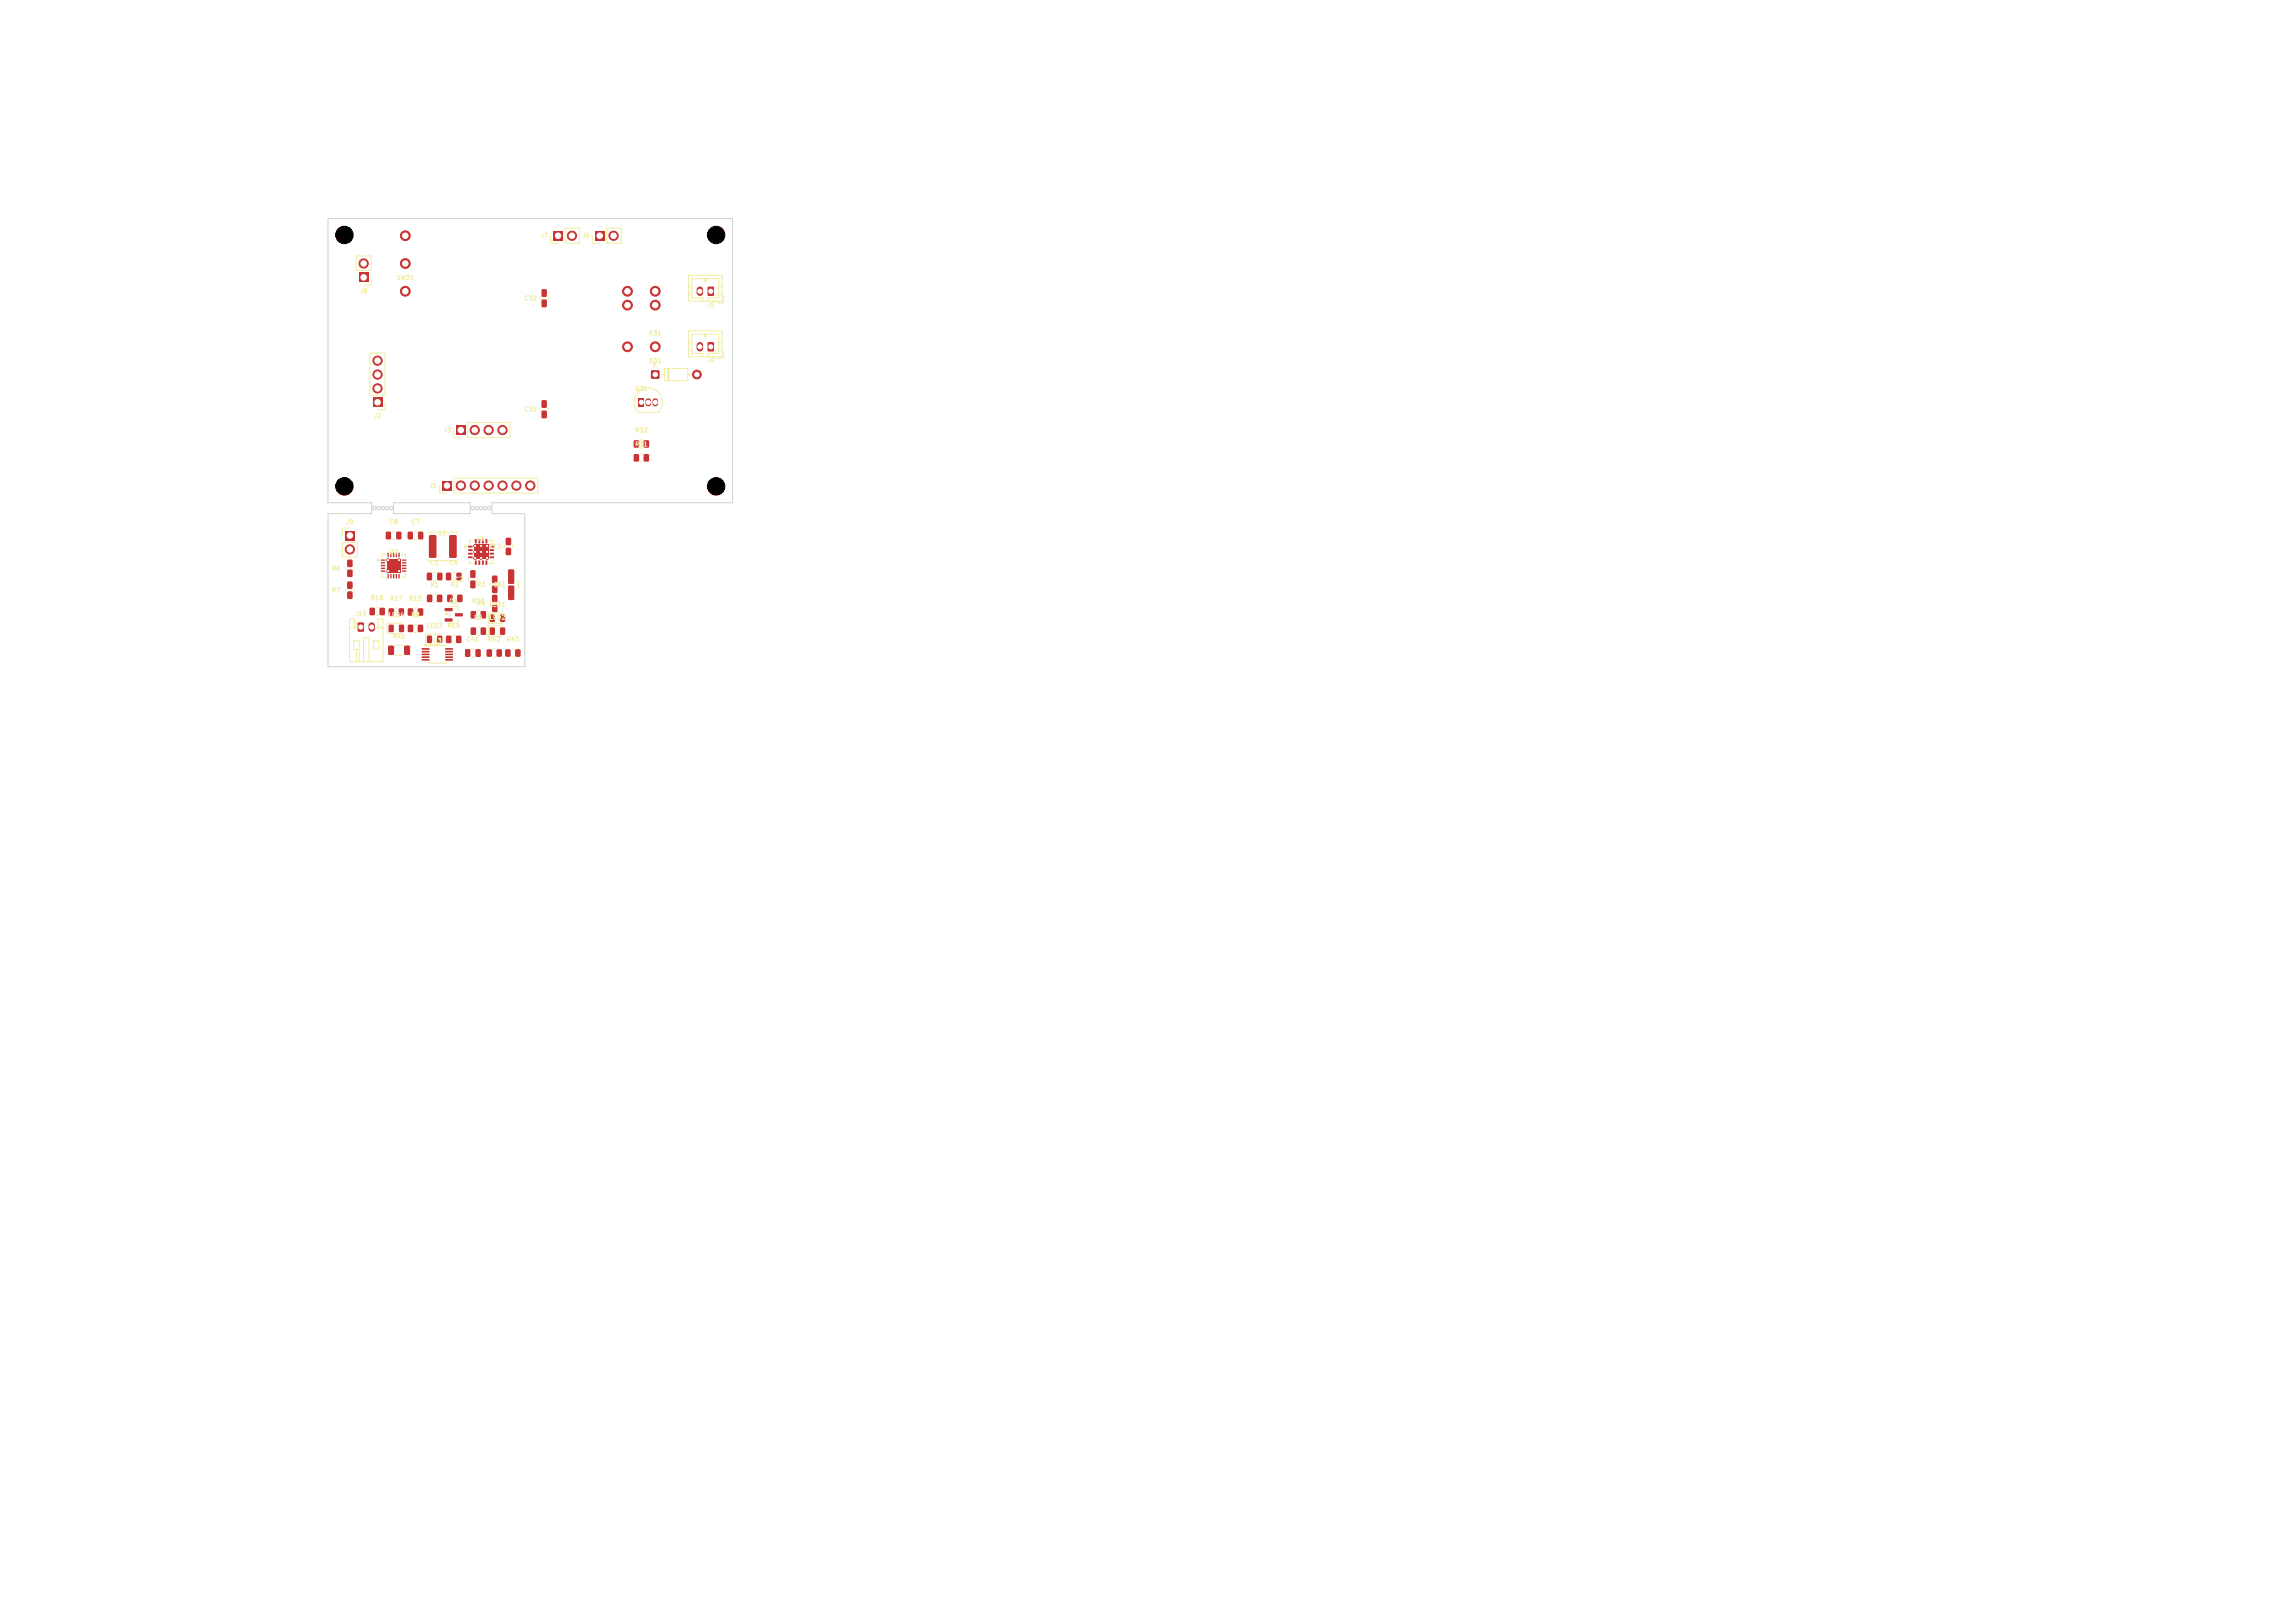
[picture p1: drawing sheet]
<svg xmlns="http://www.w3.org/2000/svg" width="420mm" height="297mm" viewBox="0 0 420 297" stroke-linecap="round" stroke-linejoin="round" font-family="sans-serif">
<defs><g id="words">
<text font-size="1" fill="#f2eda1" x="119.3" y="67.5">K</text>
<g font-size=".8" fill="#f2eda1">
<text x="98.8" y="43.7">J7</text>
<text x="106.4" y="43.7">J6</text>
<text x="65.8" y="53.9">J8</text>
<text x="72.5" y="51.4">SW31</text>
<text x="95.8" y="55.2">C32</text>
<text x="129.3" y="56.4">J5</text>
<text x="118.6" y="61.6">K31</text>
<text x="116.1" y="71.7">Q31</text>
<text x="118.6" y="66.6">D31</text>
<text x="129.3" y="66.6">J4</text>
<text x="68.3" y="76.7">J2</text>
<text x="95.8" y="75.5">C31</text>
<text x="81" y="79.3">J3</text>
<text x="116.1" y="81.9">R31</text>
<text x="116.1" y="79.3">R32</text>
<text x="78.5" y="89.5">J1</text>
<text x="63.2" y="96.1">J9</text>
<text x="71.1" y="101.6">U2</text>
<text x="71.1" y="96.1">C8</text>
<text x="75.1" y="96.1">C7</text>
<text x="80.2" y="98.1">L1</text>
<text x="87.1" y="99.1">U1</text>
<text x="89.3" y="100.6">R13</text>
<text x="60.6" y="104.6">R6</text>
<text x="78.6" y="103.6">C1</text>
<text x="78.6" y="107.6">R1</text>
<text x="82.1" y="103.6">C4</text>
<text x="82.3" y="107.6">R2</text>
<text x="83.1" y="106.6">C2</text>
<text x="87.1" y="107.5">R3</text>
<text x="90.1" y="107.6">C6</text>
<text x="60.6" y="108.6">R7</text>
<text x="64.9" y="112.9">J10</text>
<text x="67.8" y="110">R16</text>
<text x="71" y="113.1">LED4</text>
<text x="71.3" y="110.1">R17</text>
<text x="74.8" y="110.1">R15</text>
<text x="75.1" y="113.1">R8</text>
<text x="82.1" y="110.6">Q1</text>
<text x="86.3" y="110.6">R20</text>
<text x="86.6" y="113.6">R5</text>
<text x="87.1" y="111">R4</text>
<text x="89.5" y="111.2">LED1</text>
<text x="89.5" y="113.6">LED2</text>
<text x="71.8" y="117.1">R41</text>
<text x="78" y="115.1">LED3</text>
<text x="79.1" y="117.9">U3</text>
<text x="81.8" y="115.1">R14</text>
<text x="85.3" y="117.6">C41</text>
<text x="89.2" y="117.6">R42</text>
<text x="92.6" y="117.6">R43</text>
</g>
</g></defs>
<path d="M129.5 62.7l.9-.1 .2 .1v1.4l-.1 .2h-.8l-.3-.1z" fill="#c83434"/>
<path d="M128 63.2v.5" fill="none" stroke="#c83434" stroke-width="1.2"/>
<path d="M129.5 52.5l.9-.1 .2 .2v1.3l-.1 .3h-.8l-.3-.2z" fill="#c83434"/>
<path d="M128 53v.6" fill="none" stroke="#c83434" stroke-width="1.2"/>
<path d="M80.9 88h1.7v1.7h-1.7z" fill="#c83434"/>
<g fill="#c83434" stroke="#c83434" stroke-width=".18">
<circle cx="84.3" cy="88.9" r=".85"/>
<circle cx="86.8" cy="88.9" r=".85"/>
<circle cx="89.4" cy="88.9" r=".85"/>
<circle cx="91.9" cy="88.9" r=".85"/>
<circle cx="94.5" cy="88.9" r=".85"/>
<circle cx="97" cy="88.9" r=".85"/>
</g>
<path d="M83.5 77.9h1.6v1.7h-1.6z" fill="#c83434"/>
<g fill="#c83434" stroke="#c83434" stroke-width=".18">
<circle cx="86.8" cy="78.7" r=".85"/>
<circle cx="89.4" cy="78.7" r=".85"/>
<circle cx="91.9" cy="78.7" r=".85"/>
</g>
<path d="M68.2 72.8h1.7v1.7h-1.7z" fill="#c83434"/>
<g fill="#c83434" stroke="#c83434" stroke-width=".18">
<circle cx="69.1" cy="71.1" r=".85"/>
<circle cx="69.1" cy="68.5" r=".85"/>
<circle cx="69.1" cy="66" r=".85"/>
</g>
<path d="M108.9 42.3h1.6v1.7h-1.6z" fill="#c83434"/>
<circle cx="112.2" cy="43.1" r=".85" fill="#c83434" stroke="#c83434" stroke-width=".18"/>
<path d="M101.2 42.3h1.7v1.7h-1.7z" fill="#c83434"/>
<circle cx="104.6" cy="43.1" r=".85" fill="#c83434" stroke="#c83434" stroke-width=".18"/>
<path d="M65.7 49.9h1.7v1.7h-1.7z" fill="#c83434"/>
<circle cx="66.5" cy="48.2" r=".85" fill="#c83434" stroke="#c83434" stroke-width=".18"/>
<g fill="#c83434">
<path d="M116 83.2l.7-.1 .2 .1v1l-.1 .3h-.7l-.2-.2z"/>
<path d="M117.8 83.2l.7-.1 .2 .1v1l-.1 .3h-.6l-.3-.2z"/>
<path d="M116 80.6l.7-.1 .2 .2v1l-.1 .2h-.7l-.2-.1z"/>
<path d="M117.8 80.6l.7-.1 .2 .2v1l-.1 .2h-.6l-.3-.1z"/>
<path d="M119.1 67.8h1.5v1.5h-1.5z"/>
</g>
<circle cx="127.5" cy="68.5" r=".8" fill="#c83434" stroke="#c83434" stroke-width=".18"/>
<g fill="#c83434">
<path d="M99.1 75.2l.7-.1 .2 .2v1l-.1 .2-.6 .1-.2-.2z"/>
<path d="M99.1 73.3l.7-.1 .2 .2v1l-.1 .2-.6 .1-.2-.2z"/>
<path d="M99.1 54.9l.7-.1 .2 .1v1.1l-.1 .2h-.6l-.2-.1z"/>
<path d="M99.1 53l.7-.1 .2 .1v1.1l-.1 .2h-.6l-.2-.1z"/>
<path d="M116.8 72.9h1v1.5h-1z"/>
</g>
<path d="M118.6 73.4v.4M119.9 73.4v.4" fill="none" stroke="#c83434" stroke-width="1.1"/>
<g fill="#c83434" stroke="#c83434" stroke-width=".18">
<circle cx="119.9" cy="63.5" r=".9"/>
<circle cx="114.8" cy="63.5" r=".9"/>
<circle cx="119.9" cy="55.8" r=".9"/>
<circle cx="114.8" cy="55.8" r=".9"/>
<circle cx="119.9" cy="53.3" r=".9"/>
<circle cx="114.8" cy="53.3" r=".9"/>
<circle cx="74.1" cy="53.3" r=".9"/>
<circle cx="74.1" cy="48.2" r=".9"/>
<circle cx="74.1" cy="43.1" r=".9"/>
</g>
<path d="M63.1 97.2h1.7v1.6h-1.7z" fill="#c83434"/>
<circle cx="64" cy="100.5" r=".85" fill="#c83434" stroke="#c83434" stroke-width=".18"/>
<g fill="#c83434">
<path d="M70.6 97.3h.7l.2 .1v1.1l-.1 .2h-.6l-.2-.1z"/>
<path d="M72.5 97.3h.7l.2 .1v1.1l-.1 .2h-.6l-.2-.1z"/>
<path d="M74.6 97.3h.7l.2 .1v1.1l-.1 .2h-.6l-.2-.1z"/>
<path d="M76.5 97.3h.7l.2 .1 .1 1.1-.2 .2h-.6l-.2-.1z"/>
<path d="M69.7 102.4h.7l.1 .2h-.8z"/>
<path d="M69.7 102.9h.7l.1 .2h-.8z"/>
<path d="M69.7 103.4h.7l.1 .2h-.8z"/>
<path d="M69.7 103.9h.7l.1 .2h-.8z"/>
<path d="M69.7 104.4h.7l.1 .2h-.8z"/>
<path d="M70.9 105l.2 .1v.7h-.2z"/>
<path d="M71.4 105l.2 .1v.7h-.2z"/>
<path d="M71.9 105l.2 .1v.7h-.2z"/>
<path d="M72.4 105l.2 .1v.7h-.2z"/>
<path d="M72.9 105l.2 .1v.7h-.2z"/>
<path d="M73.5 104.4h.8v.2h-.7z"/>
<path d="M73.5 103.9h.8v.2h-.7z"/>
<path d="M73.5 103.4h.8v.2h-.7z"/>
<path d="M73.5 102.9h.8v.2h-.7z"/>
<path d="M73.5 102.4h.8v.2h-.7z"/>
<path d="M72.9 101.2h.2v.8l-.2-.1z"/>
<path d="M72.4 101.2h.2v.8l-.2-.1z"/>
<path d="M71.9 101.2h.2v.8l-.2-.1z"/>
<path d="M71.4 101.2h.2v.8l-.2-.1z"/>
<path d="M70.9 101.2h.2v.8l-.2-.1z"/>
</g>
<g fill="#c83434" stroke="#c83434" stroke-width=".18">
<circle cx="71" cy="102.5" r=".25"/>
<circle cx="71" cy="104.5" r=".25"/>
</g>
<path d="M70.7 102.3h2.5v2.4h-2.5z" fill="#c83434"/>
<g fill="#c83434" stroke="#c83434" stroke-width=".18">
<circle cx="73" cy="102.5" r=".25"/>
<circle cx="73" cy="104.5" r=".25"/>
</g>
<g fill="#c83434">
<path d="M63.6 104.3l.7-.1 .2 .2v1l-.1 .2h-.7l-.2-.1z"/>
<path d="M63.6 102.5l.7-.1 .2 .1v1l-.1 .3h-.7l-.2-.2z"/>
<path d="M63.6 108.3l.7-.1 .2 .2v1l-.1 .2h-.7l-.2-.1z"/>
<path d="M63.6 106.5l.7-.1 .2 .1v1l-.1 .3h-.7l-.2-.2z"/>
<path d="M67.6 111.3l.7-.1 .3 .2v.9l-.2 .3h-.6l-.2-.2z"/>
<path d="M69.5 111.3l.7-.1 .2 .2v.9l-.1 .3h-.7l-.2-.2z"/>
<path d="M71.1 111.4l.8-.1 .2 .2v1l-.2 .2h-.6l-.2-.2z"/>
<path d="M73 111.4l.7-.1 .2 .2v1l-.1 .2h-.7l-.2-.2z"/>
<path d="M74.6 111.4l.7-.1 .3 .2v1l-.2 .2h-.6l-.2-.2z"/>
<path d="M76.5 111.4l.7-.1 .2 .2v1l-.1 .2h-.6l-.3-.2z"/>
<path d="M71.1 114.4l.7-.1 .2 .2 .1 1-.2 .2h-.6l-.2-.2z"/>
<path d="M73 114.4l.7-.1 .2 .2v1l-.1 .2h-.6l-.2-.2z"/>
<path d="M74.6 114.4l.7-.1 .3 .2v1l-.2 .2h-.6l-.2-.2z"/>
<path d="M76.5 114.4l.7-.1 .2 .2v1l-.1 .2h-.6l-.3-.2z"/>
<path d="M78.1 116.4l.7-.1 .2 .2v1l-.1 .2h-.6l-.2-.2z"/>
<path d="M80 116.4l.7-.1 .2 .2v1l-.1 .2h-.6l-.2-.2z"/>
<path d="M81.6 116.4l.7-.1 .3 .2v.9l-.2 .3h-.6l-.2-.2z"/>
<path d="M83.5 116.4l.7-.1 .2 .2v.9l-.1 .3h-.7l-.2-.2z"/>
<path d="M65.5 113.9h.8l.3 .1v1.4l-.2 .2h-.8l-.2-.1z"/>
</g>
<path d="M68 114.5v.5" fill="none" stroke="#c83434" stroke-width="1.2"/>
<g fill="#c83434">
<path d="M71 118.2l.9-.1 .2 .2v1.3l-.2 .3h-.7l-.2-.2z"/>
<path d="M74 118.2l.8-.1 .2 .2v1.3l-.1 .3h-.7l-.3-.2z"/>
<path d="M77.1 118.6h1.4l.1 .2-1.4 .1z"/>
<path d="M77.1 119.1h1.4l.1 .2-1.4 .1z"/>
<path d="M77.1 119.6h1.4l.1 .2-1.4 .1z"/>
<path d="M77.1 120.1h1.4l.1 .2-1.4 .1z"/>
<path d="M77.1 120.6h1.4l.1 .2-1.4 .1z"/>
<path d="M81.4 120.6h1.4l.1 .2-1.4 .1z"/>
<path d="M81.4 120.1h1.4l.1 .2-1.4 .1z"/>
<path d="M81.4 119.6h1.4l.1 .2-1.4 .1z"/>
<path d="M81.4 119.1h1.4l.1 .2-1.4 .1z"/>
<path d="M81.4 118.6h1.4l.1 .2-1.4 .1z"/>
<path d="M85.1 118.8h.7l.2 .1v1.1l-.1 .2h-.6l-.2-.1z"/>
<path d="M87 118.8h.7l.2 .1v1.1l-.1 .2h-.6l-.2-.1z"/>
<path d="M89.1 118.9l.7-.1 .2 .2v.9l-.1 .3h-.7l-.2-.2z"/>
<path d="M90.9 118.9l.7-.1 .2 .2v.9l-.1 .3h-.6l-.3-.2z"/>
<path d="M92.5 118.9l.7-.1 .2 .2v.9l-.1 .3h-.7l-.2-.2z"/>
<path d="M94.3 118.9l.7-.1 .2 .2v.9l-.1 .3h-.6l-.3-.2z"/>
<path d="M85.7 99.9h.7v.2l-.7 .1z"/>
<path d="M85.7 100.5h.7v.3h-.7z"/>
<path d="M85.7 101.2h.7v.2l-.7 .1z"/>
<path d="M85.7 101.8h.7v.3h-.7z"/>
<path d="M86.9 102.6h.3l-.1 .8-.2-.1z"/>
<path d="M87.5 102.6h.3v.8l-.3-.1z"/>
<path d="M88.2 102.6h.3l-.1 .8-.2-.1z"/>
<path d="M88.8 102.6h.3v.8l-.3-.1z"/>
<path d="M89.6 101.8h.7l.1 .3h-.8z"/>
<path d="M89.6 101.2h.7l.1 .2-.8 .1z"/>
<path d="M89.6 100.5h.7l.1 .3h-.8z"/>
<path d="M89.6 99.9h.7l.1 .2-.8 .1z"/>
<path d="M88.8 98.7h.3v.7h-.3z"/>
<path d="M88.2 98.7h.3l-.1 .7h-.2z"/>
<path d="M87.5 98.7h.3v.7h-.3z"/>
<path d="M86.9 98.7h.3l-.1 .7h-.2z"/>
</g>
<g fill="#c83434" stroke="#c83434" stroke-width=".18">
<circle cx="86.9" cy="99.9" r=".25"/>
<circle cx="86.9" cy="101" r=".25"/>
<circle cx="86.9" cy="102.1" r=".25"/>
<circle cx="88" cy="99.9" r=".25"/>
<circle cx="88" cy="101" r=".25"/>
</g>
<path d="M86.6 99.6h2.7v2.7h-2.7z" fill="#c83434"/>
<g fill="#c83434" stroke="#c83434" stroke-width=".18">
<circle cx="88" cy="102.1" r=".25"/>
<circle cx="89.1" cy="99.9" r=".25"/>
<circle cx="89.1" cy="101" r=".25"/>
<circle cx="89.1" cy="102.1" r=".25"/>
</g>
<g fill="#c83434">
<path d="M78.5 98l1.1-.1 .2 .2v3.7l-.1 .3h-1l-.2-.2z"/>
<path d="M82.2 98l1.1-.1 .2 .2v3.7l-.1 .3h-1l-.2-.2z"/>
<path d="M78.1 104.8h.7l.2 .1v1.1l-.1 .2h-.6l-.2-.1z"/>
<path d="M80 104.8h.7l.2 .1v1.1l-.1 .2h-.6l-.2-.1z"/>
<path d="M81.6 104.8h.7l.2 .1v1.1l-.1 .2h-.6l-.2-.1z"/>
<path d="M83.5 104.8h.7l.2 .1v1.1l-.1 .2h-.6l-.2-.1z"/>
<path d="M86.1 106.3l.6-.1 .3 .2v1l-.2 .3h-.6l-.2-.2z"/>
<path d="M86.1 104.4l.6-.1 .3 .2v1l-.2 .3h-.6l-.2-.2z"/>
<path d="M93 107.2l.8-.1 .3 .2v2.3l-.2 .2h-.7l-.3-.1z"/>
<path d="M93 104.2h.8l.3 .1v2.3l-.2 .3h-.7l-.3-.2z"/>
<path d="M90.1 107.2l.7-.1 .2 .2v1l-.1 .2h-.7l-.2-.1z"/>
<path d="M90.1 105.4l.7-.1 .2 .2v1l-.1 .2h-.7l-.2-.1z"/>
<path d="M90.1 110.7l.7-.1 .2 .2v1l-.1 .2h-.7l-.2-.1z"/>
<path d="M90.1 108.9l.7-.1 .2 .2v1l-.1 .2h-.7l-.2-.1z"/>
<path d="M78.1 108.9l.7-.1 .3 .2v.9l-.2 .3h-.6l-.2-.2z"/>
<path d="M80 108.9l.7-.1 .2 .2v.9l-.1 .3h-.7l-.2-.2z"/>
<path d="M81.8 108.9l.7-.1 .3 .2v.9l-.2 .3h-.6l-.2-.2z"/>
<path d="M83.7 108.9l.7-.1 .2 .2v.9l-.1 .3h-.6l-.3-.2z"/>
<path d="M92.6 100.3l.7-.1 .2 .2v1l-.1 .2h-.7l-.2-.1z"/>
<path d="M92.6 98.5l.7-.1 .2 .1v1l-.1 .3h-.7l-.2-.2z"/>
<path d="M81.4 111.3h1.3l.1 .5h-1.4z"/>
<path d="M81.4 113.2h1.3l.1 .5h-1.4z"/>
<path d="M83.2 112.2h1.4l.1 .5-1.4 .1z"/>
<path d="M86.1 111.9l.8-.1 .2 .2v1l-.2 .2h-.6l-.2-.2z"/>
<path d="M88 111.9l.7-.1 .2 .2v1l-.1 .2h-.7l-.2-.2z"/>
<path d="M89.6 112.5l.7-.1 .2 .2v1l-.1 .2h-.6l-.2-.1z"/>
<path d="M91.5 112.5l.7-.1 .2 .2v1l-.1 .2h-.6l-.2-.1z"/>
<path d="M86.1 114.9l.8-.1 .2 .2v1l-.2 .2h-.6l-.2-.2z"/>
<path d="M88 114.9l.7-.1 .2 .2v1l-.1 .2h-.7l-.2-.2z"/>
<path d="M89.6 114.9l.7-.1 .2 .2v1l-.1 .2h-.6l-.2-.2z"/>
<path d="M91.5 114.9l.7-.1 .2 .2v1l-.1 .2h-.6l-.2-.2z"/>
</g>
<g fill="none" stroke="#f2eda1" stroke-width=".18">
<path d="M65.1 46.8h2.8v2.7h-2.8zM67.9 50.8v1.3h-1.4M98.8 54.3v.5M100.3 54.3v.5M100.7 43.1v1.4h1.4M103.3 41.8h2.7v2.7h-2.7zM108.3 43.1v1.4h1.4M111 41.8h2.6v2.7h-2.6zM126 53.8h.6M126 52.5h.6M126 50.4h6.1v4.7h-6.1zM128.5 55.1v-.6h-1.9v-3.5h4.9v3.5h-2v.6"/>
<path d="M128.9 51v.5h.2v-.5M129 51v.5M130.3 55.1v.2h.3v-.2M130.3 55.2h.3M131.5 53.8h.6M131.5 52.5h.6M132.4 54.2v1.2h-1.3M67.7 64.6h2.7v7.7h-2.7zM70.4 73.6v1.4h-1.3M82.9 78.7v1.4h1.4M85.6 77.3h7.7v2.8h-7.7zM98.8 74.6v.6"/>
<path d="M100.3 74.6v.6M116.8 75.5a2.6 2.6 0 0 1 0-3.7 2.6 2.6 0 0 1 3.6 0 2.6 2.6 0 0 1 0 3.7h-3.6M120.9 68.5h.7M121.5 67.4h4.3v2.3h-4.3zM122.1 67.4v2.3M122.3 67.4v2.3M122.4 67.4v2.3M125.8 68.5h.6M126 64h.6M126 62.7h.6M126 60.6h6.1v4.7h-6.1zM128.5 65.3v-.6h-1.9v-3.5h4.9v3.5h-2v.6"/>
<path d="M128.9 61.2v.5h.2v-.5M129 61.2v.5M130.3 65.3v.2h.3v-.2M130.3 65.4h.3M131.5 64h.6M131.5 62.7h.6M132.4 64.3v1.3h-1.3M62.6 99.3h2.8v2.6h-2.8zM64 96.6h-1.4v1.4M71.7 97.3h.6M71.7 98.7h.6M75.7 97.3h.6"/>
<path d="M75.7 98.7h.6M80.4 88.9v1.3h1.4M83 87.5h15.4v2.7h-15.4zM117.1 83h.4M117.1 84.5h.4M117.1 80.5h.4M117.1 82h.4M69.1 102.3l.3 .2-.3 .2zM69.9 104.9v.7h.7M70.6 101.4h-.7v.7M73.4 101.4h.7v.7M74.1 104.9v.7h-.7"/>
</g>
<path d="M69.1 102.3l.3 .2-.3 .2z" fill="#f2eda1"/>
<g fill="none" stroke="#f2eda1" stroke-width=".18">
<path d="M63.3 103.8v.4M63.3 107.8v.4M64.7 117.2h1v1.6h-1zM64.7 103.8v.4M64.7 107.8v.4M64.9 114.9v-1.6h-1v7.8h6.2v-7.8h-1v1.6M65.1 113.7v1.2h-1.2M65.2 118.8v2.3M65.7 118.8v2.3M68.3 117.2h1v1.6h-1zM68.8 111.2h.4M68.8 112.6h.4"/>
<path d="M68.9 114.9h1.2M72.3 111.3h.4M72.3 112.7h.4M72.3 118.1h1.4M72.3 119.9h1.4M73.5 114h-2.7v2h2.7M75.8 111.3h.4M75.8 112.7h.4M75.8 114.3h.4M75.8 115.7h.4M77.6 118h.5l-.3 .3zM78.4 118.3v-.2h3.2v.2"/>
<path d="M80.5 116h-2.7v2h2.7M82.8 116.3h.4M82.8 117.7h.4M66.5 121.1v-4.3h1v4.3M78.4 121.2v.2h3.2v-.2"/>
</g>
<path d="M77.6 118h.5l-.3 .3z" fill="#f2eda1"/>
<path d="M85 99.8l.4 .2-.4 .3zM86.6 98.9h-.7v.7M89.4 98.9h.7v.7M85.9 102.4v.7h.7M86.2 118.8h.6M90.1 102.4v.7h-.7M90.2 118.8h.4M93.6 118.8h.4M86.2 120.2h.6M90.2 120.2h.4M93.6 120.2h.4" fill="none" stroke="#f2eda1" stroke-width=".18"/>
<path d="M85 99.8l.4 .2-.4 .3z" fill="#f2eda1"/>
<g fill="none" stroke="#f2eda1" stroke-width=".18">
<path d="M78.4 97.6v-.2h5.2v.2M92.3 99.8v.4M93.7 99.8v.4M78.4 102.4v.2h5.2v-.2M79.2 104.8h.6M79.2 106.2h.6M79.3 108.8h.4M79.3 110.2h.4M81.7 112.1l.2 .4h-.4zM82.2 111l1.6-.1v1M82.2 112.1v.8M82.7 104.8h.6"/>
<path d="M82.7 106.2h.6M83 108.8h.4M83 110.2h.4M83.8 113.1v1l-1.6-.1M85.8 105.7v.6M87.2 105.7v.6M89.8 106.7v.5M89.8 110.2v.5M91.2 106.7v.5M91.2 110.2v.5M92.1 106.3v1.4M94.9 106.3v1.4"/>
</g>
<path d="M81.7 112.1l.2 .4h-.4z" fill="#f2eda1"/>
<path d="M87.3 111.8h.4M87.3 113.2h.4M87.3 114.8h.4M87.3 116.2h.4M92 112.2h-2.7v1.9h2.7M92 114.5h-2.7v2h2.7" fill="none" stroke="#f2eda1" stroke-width=".18"/>
<g fill="none" stroke="#d0d2cd" stroke-width=".18">
<path d="M60 40h74v52h-44v2h6v28h-36v-28h8v-2h-8zM72 92h14v2h-14z"/>
<circle cx="68.5" cy="93" r=".3"/>
<circle cx="69.3" cy="93" r=".3"/>
<circle cx="70" cy="93" r=".3"/>
<circle cx="70.7" cy="93" r=".3"/>
<circle cx="71.5" cy="93" r=".3"/>
<circle cx="86.5" cy="93" r=".3"/>
<circle cx="87.3" cy="93" r=".3"/>
<circle cx="88" cy="93" r=".3"/>
<circle cx="88.7" cy="93" r=".3"/>
<circle cx="89.5" cy="93" r=".3"/>
</g>
<g fill="#000" stroke="#000" stroke-width=".18">
<circle cx="63" cy="43" r="1.6"/>
<circle cx="131" cy="43" r="1.6"/>
<circle cx="63" cy="89" r="1.6"/>
<circle cx="131" cy="89" r="1.6"/>
</g>
<g fill="#fff" stroke="#fff" stroke-width=".18">
<circle cx="130" cy="63.5" r=".38"/>
<circle cx="128" cy="63.5" r=".38"/>
<circle cx="130" cy="53.3" r=".38"/>
<circle cx="128" cy="53.3" r=".38"/>
<circle cx="81.8" cy="88.9" r=".5"/>
<circle cx="84.3" cy="88.9" r=".5"/>
<circle cx="86.8" cy="88.9" r=".5"/>
<circle cx="89.4" cy="88.9" r=".5"/>
<circle cx="91.9" cy="88.9" r=".5"/>
<circle cx="94.5" cy="88.9" r=".5"/>
<circle cx="97" cy="88.9" r=".5"/>
<circle cx="84.3" cy="78.7" r=".5"/>
<circle cx="86.8" cy="78.7" r=".5"/>
<circle cx="89.4" cy="78.7" r=".5"/>
<circle cx="91.9" cy="78.7" r=".5"/>
<circle cx="69.1" cy="73.6" r=".5"/>
<circle cx="69.1" cy="71.1" r=".5"/>
<circle cx="69.1" cy="68.5" r=".5"/>
<circle cx="69.1" cy="66" r=".5"/>
<circle cx="109.7" cy="43.1" r=".5"/>
<circle cx="112.2" cy="43.1" r=".5"/>
<circle cx="102.1" cy="43.1" r=".5"/>
<circle cx="104.6" cy="43.1" r=".5"/>
<circle cx="66.5" cy="50.8" r=".5"/>
<circle cx="66.5" cy="48.2" r=".5"/>
<circle cx="119.9" cy="68.5" r=".4"/>
<circle cx="127.5" cy="68.5" r=".4"/>
<circle cx="117.3" cy="73.6" r=".38"/>
<circle cx="118.6" cy="73.6" r=".38"/>
<circle cx="119.9" cy="73.6" r=".38"/>
<circle cx="119.9" cy="63.5" r=".5"/>
<circle cx="114.8" cy="63.5" r=".5"/>
<circle cx="119.9" cy="55.8" r=".5"/>
<circle cx="114.8" cy="55.8" r=".5"/>
<circle cx="119.9" cy="53.3" r=".5"/>
<circle cx="114.8" cy="53.3" r=".5"/>
<circle cx="74.1" cy="53.3" r=".5"/>
<circle cx="74.1" cy="48.2" r=".5"/>
<circle cx="74.1" cy="43.1" r=".5"/>
<circle cx="64" cy="98" r=".5"/>
<circle cx="64" cy="100.5" r=".5"/>
<circle cx="71" cy="102.5" r=".1"/>
<circle cx="71" cy="104.5" r=".1"/>
<circle cx="73" cy="102.5" r=".1"/>
<circle cx="73" cy="104.5" r=".1"/>
<circle cx="66" cy="114.7" r=".38"/>
<circle cx="68" cy="114.7" r=".38"/>
<circle cx="86.9" cy="99.9" r=".1"/>
<circle cx="86.9" cy="101" r=".1"/>
<circle cx="86.9" cy="102.1" r=".1"/>
<circle cx="88" cy="99.9" r=".1"/>
<circle cx="88" cy="101" r=".1"/>
<circle cx="88" cy="102.1" r=".1"/>
<circle cx="89.1" cy="99.9" r=".1"/>
<circle cx="89.1" cy="101" r=".1"/>
<circle cx="89.1" cy="102.1" r=".1"/>
</g>
<use href="#words"/>
</svg>
